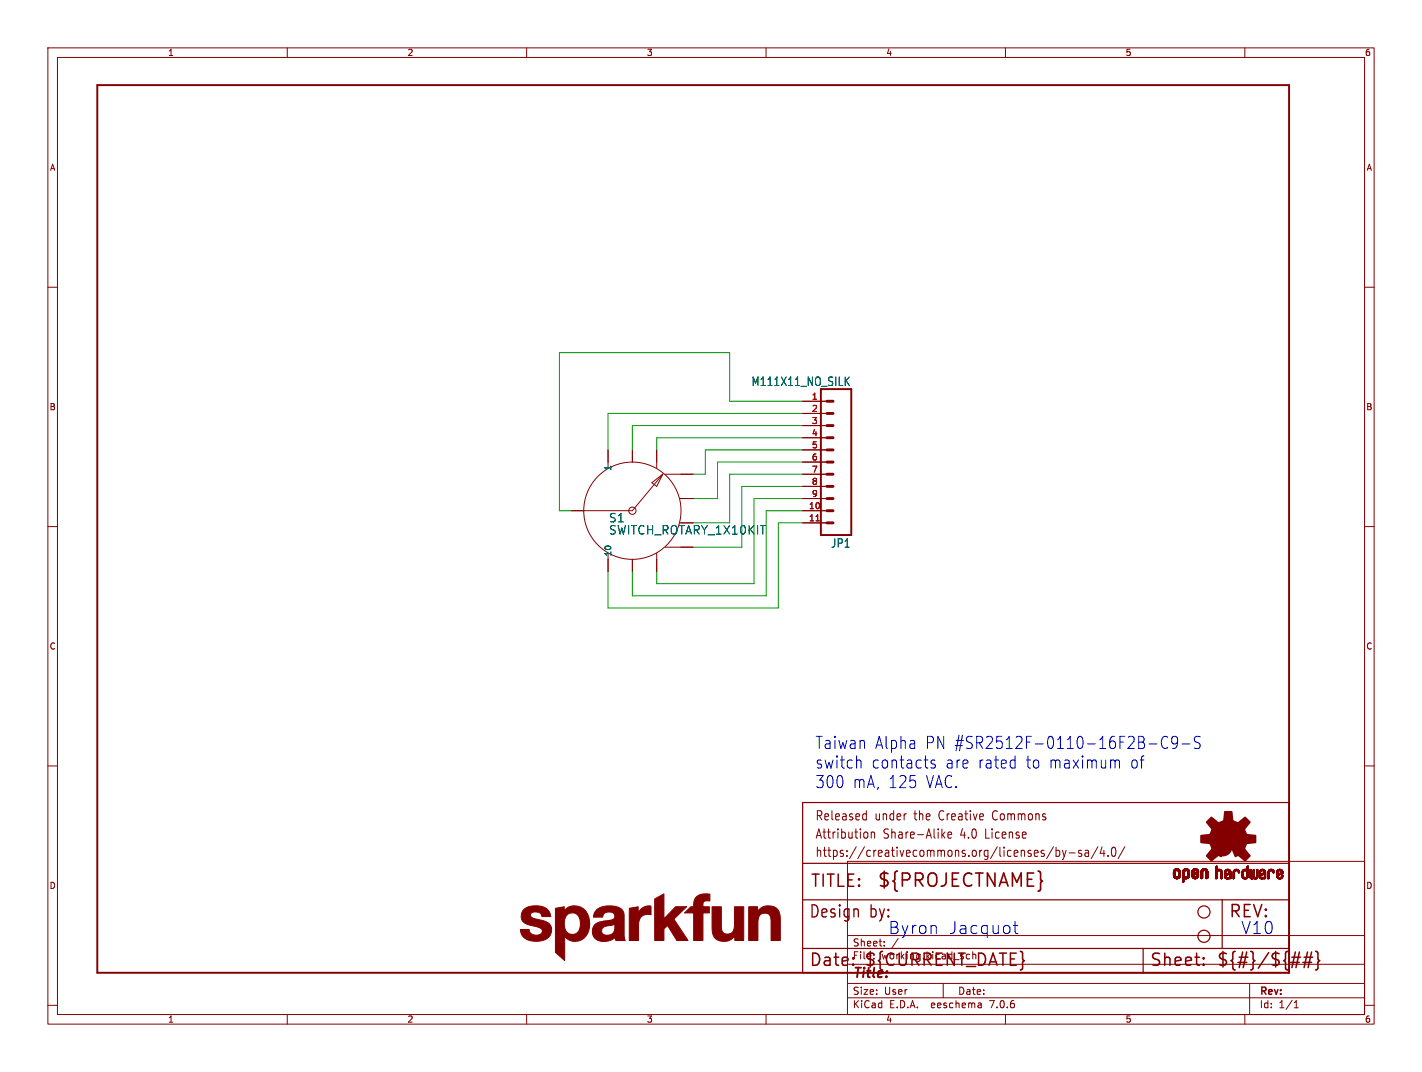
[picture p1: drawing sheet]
<svg xmlns="http://www.w3.org/2000/svg" width="297mm" height="224mm" viewBox="0 0 297 224" stroke-linecap="round" stroke-linejoin="round" font-family="sans-serif">
<defs><g id="words">
<text font-size="3.8" fill="#840000" x="183.1" y="185.7">${PROJECTNAME}</text>
<g font-size="3.5" fill="#0000c2">
<text x="170.2" y="156.7">Taiwan</text>
<text x="170.2" y="160.8">switch</text>
<text x="181.9" y="160.8">contacts</text>
<text x="182.6" y="156.7">Alpha</text>
<text x="193.2" y="156.7">PN #SR2512F-0110-16F2B-C9-S</text>
<text x="197.4" y="160.8">are rated</text>
<text x="214.2" y="160.8">to maximum</text>
<text x="236" y="160.8">of</text>
<text x="170.2" y="164.9">300</text>
<text x="178" y="164.9">mA, 125</text>
<text x="193.3" y="164.9">VAC.</text>
<text x="185.4" y="195.3">Byron</text>
<text x="197.9" y="195.3">Jacquot</text>
<text x="259.1" y="195.3">V10</text>
</g>
<g font-size="3.5" fill="#840000">
<text x="169.2" y="185.7">TITLE:</text>
<text x="168.9" y="192.1">Design</text>
<text x="181.6" y="192.1">by:</text>
<text x="256.5" y="192.1">REV:</text>
<text x="168.9" y="202.2">Date:</text>
<text x="180.3" y="202.2">${CURRENT_DATE}</text>
<text x="240" y="202.2">Sheet:</text>
<text x="254" y="202.2">${#}/${##}</text>
</g>
<text font-size="2.8" fill="#840000" x="178" y="204.8">Title:</text>
<g font-size="2.7" fill="#840000">
<text x="170.2" y="171.7">Released</text>
<text x="182.7" y="171.7">under</text>
<text x="191.1" y="171.7">the</text>
<text x="196.5" y="171.7">Creative</text>
<text x="208" y="171.7">Commons</text>
<text x="170.2" y="175.5">Attribution</text>
<text x="170.2" y="179.3">https://creativecommons.org/licenses/by-sa/4.0/</text>
<text x="184.5" y="175.5">Share-Alike</text>
<text x="200.8" y="175.5">4.0</text>
<text x="206.2" y="175.5">License</text>
</g>
<g font-size="2.5" fill="#006464">
<text x="156.9" y="80.8">M111X11_NO_SILK</text>
<text x="127.1" y="109.3">S1</text>
<text x="173.5" y="114.6">JP1</text>
</g>
<text font-size="2.5" fill="#840000" x="127.1" y="111.9">SWITCH_ROTARY_1X10KIT</text>
<g font-size="2.1" fill="#840000">
<text x="178" y="197.9">Sheet:</text>
<text x="178" y="200.6">File:</text>
<text x="184.1" y="200.6">working.kicad_sch</text>
<text x="178" y="208">Size:</text>
<text x="184.7" y="208">User</text>
<text x="200" y="208">Date:</text>
<text x="263" y="208.2">Rev:</text>
<text x="178" y="210.8">KiCad</text>
<text x="185.7" y="210.8">E.D.A.</text>
<text x="194.6" y="210.8">eeschema</text>
<text x="207" y="210.8">7.0.6</text>
<text x="263" y="210.8">Id:</text>
<text x="267.1" y="210.8">1/1</text>
</g>
<g font-size="1.8" fill="#840000">
<text x="35" y="11.9">1</text>
<text x="85" y="11.9">2</text>
<text x="135" y="11.9">3</text>
<text x="185" y="11.9">4</text>
<text x="235" y="11.9">5</text>
<text x="285" y="11.9">6</text>
<text x="10.3" y="35.9">A</text>
<text x="285.3" y="35.9">A</text>
<text x="10.3" y="85.9">B</text>
<text x="285.3" y="85.9">B</text>
<text x="10.3" y="135.9">C</text>
<text x="285.3" y="135.9">C</text>
<text x="10.3" y="185.9">D</text>
<text x="285.3" y="185.9">D</text>
<text x="35" y="213.8">1</text>
<text x="85" y="213.8">2</text>
<text x="135" y="213.8">3</text>
<text x="185" y="213.8">4</text>
<text x="235" y="213.8">5</text>
<text x="285" y="213.8">6</text>
</g>
<g font-size="1.8" fill="#a90000">
<text x="169.5" y="83.6">1</text>
<text x="169.5" y="86.1">2</text>
<text x="169.5" y="88.6">3</text>
<text x="169.5" y="91.2">4</text>
<text x="169.5" y="93.7">5</text>
<text x="169.5" y="96.3">6</text>
<text x="169.5" y="98.8">7</text>
<text x="169.5" y="101.3">8</text>
<text x="168.9" y="106.4">10</text>
<text x="169.5" y="103.9">9</text>
<text x="168.9" y="109">11</text>
</g>
<g font-size="1.8" fill="#006464">
<text x="127.9" y="98.4" transform="rotate(-90 127.9 98.4)">1</text>
<text x="127.9" y="116.3" transform="rotate(-90 127.9 116.3)">10</text>
</g>
</g></defs>
<g fill="none" stroke="#840000" stroke-width=".21">
<path d="M10 10h277v203.9h-277zM12 12h273v199.9h-273zM60 10v2M110 10v2M160 10v2M210 10v2M260 10v2M10 60h2M285 60h2M127 94v3.8M132.1 94v2.5M137.2 94v3.8"/>
<path d="M138.4 99.1l-6.3 7.6h-12.7M138.9 99.1h5.9M167.6 83.8h5.1M167.6 86.4h5.1M167.6 88.9h5.1M167.6 91.4h5.1M167.6 94h5.1M167.6 96.5h5.1M167.6 99.1h5.1M10 110h2M127 115.6v3.8M132.1 116.8v2.6"/>
<path d="M136.1 100.8l2.3-1.7-1.2 2.5zM137.2 115.6v3.8M138.9 114.3h5.9M142 104.1h2.8M167.6 106.7h5.1M167.6 109.2h5.1M167.6 101.6h5.1M167.6 104.1h5.1M285 110h2M10 160h2M285 160h2M177 179.9h108v32h-108z"/>
<path d="M180.5 170l.4 .1M180.9 169.3v2M180.9 171.2l-.4 .1M181.2 174v.9M182 173.8v1.3M182 174l.2-.2 .4 .1 .1 1.2M196.9 174.4l.5 .7M197.4 173.8l-.7 .7M198 174.4l.8-.1-.1-.4-.5-.1-.2 .3 .1 .9h.6M220 176.9l-1.4 2.5M220.6 177v1.9M220.6 177.7l.4-.1 .3 .4-.1 .8h-.6"/>
<path d="M221.9 177.6l.4 1.3M222.3 178.9l-.2 .5-.2 .1M222.7 177.6l-.4 1.3M223.3 178.2h1.2M225.9 177.7l-.4-.1-.2 .3v.3l.6 .1v.5h-.6M226.7 177.7h.6l.1 1.2M227.4 178.1l-.6 .1a.4 .4 0 0 0-.2 .3 .4 .4 0 0 0 .2 .4l.6-.1M229.3 176.9l-1.4 2.5M230.2 176.9l-.4 1.4h1M230.6 177.6v1.3M231.4 178.7v.2M232.4 177.1l.3-.1a1.34 1.34 0 0 1 0 1.9h-.2a1.44 1.44 0 0 1-.1-1.8z"/>
<path d="M234.9 176.9l-1.4 2.5M177 195.4h108M184.7 197.5v.1M187.6 196l-1.3 2M10 210h2M60 211.9v2M110 211.9v2M160 211.9v2M177 208.4h108M177 205.4h108M177 201.4h108M197 205.4v3"/>
<path d="M204.9 209.6l.1 .9M205 210.4l-.2 .1M205 209.9h-.2M210 211.9v2M260 211.9v2M261 205.4v6.5M270.3 210.5h.9M270.3 209.4l.4-.4v1.5M285 210h2"/>
<circle cx="132.1" cy="106.7" r="10.2"/>
<circle cx="132.1" cy="106.7" r=".76"/>
</g>
<path d="M20.3 17.8h248.9v185.4h-248.9zM171.4 81.3h6.4v30.5h-6.4z" fill="none" stroke="#840000" stroke-width=".41"/>
<path d="M172.7 83.8h1.3M172.7 86.4h1.3M172.7 88.9h1.3M172.7 91.4h1.3M172.7 94h1.3M172.7 96.5h1.3M172.7 99.1h1.3M172.7 101.6h1.3M172.7 104.1h1.3M172.7 106.7h1.3M172.7 109.2h1.3" fill="none" stroke="#840000" stroke-width=".61"/>
<path d="M170.4 108.8h.7" fill="none" stroke="#a90000" stroke-width=".21"/>
<path d="M176.7 79.5l.7 1M177.4 78.7l-.9 1.1" fill="none" stroke="#006464" stroke-width=".21"/>
<g fill="#840000" stroke="#840000" stroke-width=".21">
<path d="M121.2 193h2l-.1 .7-.4 1.3-1.7-.8z"/>
<path d="M136.7 187.8l2-1.1v5.2l2.4-2.5h2.3l-2.6 2.6 2.9 4.5h-2.3l-2-3.2-.7 .7v2.5h-2z"/>
<path d="M126.1 192.4l1.3-.1 .2 1-1.1 .2z"/>
<path d="M131.5 189.7l1.8-.3v1.3a2.32 2.32 0 0 1 2.7-1.4l-.1 1.8a2.07 2.07 0 0 0-2.5 2.6v2.8h-2z"/>
<path d="M148.7 189.4h2v2a7.8 7.8 0 0 0 .2 3.3 1.42 1.42 0 0 0 1.6 .3 1.42 1.42 0 0 0 .9-1.4v-4.2h1.9v7.1h-1.1a.52 .52 0 0 1-.7-.1 .52 .52 0 0 1 0-.7v-.2a2.67 2.67 0 0 1-4.5-.1l-.3-1.7z"/>
<path d="M156.4 189.4h1.1a.51 .51 0 0 1 .7 .1 .51 .51 0 0 1 0 .6v.3a2.66 2.66 0 0 1 4.5 0l.3 1.1v5h-2v-2a7.8 7.8 0 0 0-.2-3.3 1.42 1.42 0 0 0-1.6-.3 1.42 1.42 0 0 0-.9 1.4v4.2h-1.9z"/>
<path d="M116 189.7l1.8-.3v.9a2.87 2.87 0 0 1 3-1.1 2.87 2.87 0 0 1 2.2 2.4l.2 1.4h-2a1.86 1.86 0 0 0-2.1-2.3 2.36 2.36 0 0 0-1.2 3.1 1.6 1.6 0 0 0 1.4 1.4 1.6 1.6 0 0 0 1.7-1l1.7 .8a2.8 2.8 0 0 1-4.8 .6v5.1l-1.9-1.8z"/>
<path d="M109.4 190a4.4 4.4 0 0 1 5 0l.5 .9 .1 .6h-1.8a1.44 1.44 0 0 0-2.2-.8l-.2 .3a.89 .89 0 0 0 1 .9 6.2 6.2 0 0 1 3 1.1 2.22 2.22 0 0 1-1.6 3.5 4 4 0 0 1-4.2-1.2l-.3-1.1h1.8a1.51 1.51 0 0 0 1.2 1.1 1.51 1.51 0 0 0 1.5-.6v-.5a4.1 4.1 0 0 0-2.5-.9 1.9 1.9 0 0 1-1.8-1.3 1.9 1.9 0 0 1 .5-2z"/>
<path d="M145.5 187.3a4.3 4.3 0 0 1 2.8-.5l-.1 1.4a.96 .96 0 0 0-1.4 .9v.3h1.4v1.3h-1.4v5.8h-1.9v-5.8h-1.9l.8-.8a.98 .98 0 0 1 1.1-.5v-.3a2.66 2.66 0 0 1 .6-1.8z"/>
<path d="M124.6 190a4.8 4.8 0 0 1 5.3 0 5.3 5.3 0 0 1 .5 3.1v2.3l.2 1.1h-1.4a.56 .56 0 0 1-.5-.1 .56 .56 0 0 1-.2-.6 3.3 3.3 0 0 1-4.4 .1 2.17 2.17 0 0 1-.1-2.4 2.17 2.17 0 0 1 2.1-1.1l.4 1.1a.95 .95 0 0 0-.8 1.1 .95 .95 0 0 0 1.1 .7 1.67 1.67 0 0 0 1.6-2v-.3l-.8 .3-.2-1a.9 .9 0 0 0 1-1.1 .9 .9 0 0 0-1.2-.7 1.1 1.1 0 0 0-1.3 1.1h-2l.3-.9z"/>
<path d="M245.1 182.9h.4z"/>
<path d="M245.1 182.8l.4 .1z"/>
<path d="M245.1 182.8h.4z"/>
<path d="M245.1 182.7l.4 .1z"/>
<path d="M245.1 182.7h.4z"/>
<path d="M245.1 182.6l.4 .1z"/>
<path d="M245.1 182.6h.4z"/>
<path d="M245.1 182.5l.4 .1z"/>
<path d="M245.1 182.5h.4z"/>
<path d="M245.1 182.4l.4 .1z"/>
<path d="M245.1 182.4h.4z"/>
<path d="M245.1 182.3l.4 .1z"/>
<path d="M245.1 182.3h.4z"/>
<path d="M245.1 182.2l.4 .1z"/>
<path d="M245.1 182.2h.4z"/>
<path d="M245.1 182.1l.4 .1z"/>
<path d="M245.1 182.1h.4z"/>
<path d="M245.1 182.9l.4 .1z"/>
<path d="M245.1 182l.4 .1z"/>
<path d="M245.1 182h.4z"/>
<path d="M245.1 183.1h.5z"/>
<path d="M245.1 183l.4 .1z"/>
<path d="M245.1 183h.4z"/>
<path d="M245.1 181.9l.4 .1z"/>
<path d="M245.1 181.9h.5z"/>
<path d="M245.1 183.1l.6 .1z"/>
<path d="M245.1 183.2h.6z"/>
<path d="M245.1 181.9h.6z"/>
<path d="M245.2 183.2h.5z"/>
<path d="M245.2 181.8l.5 .1z"/>
<path d="M245.2 181.8h.5z"/>
<path d="M245.2 183.2h1.3z"/>
<path d="M245.2 183.2h.6z"/>
<path d="M245.2 181.8h1.2z"/>
<path d="M245.2 183.2h1.2z"/>
<path d="M245.2 183.2l1.2 .1z"/>
<path d="M245.2 183.3h1.2z"/>
<path d="M245.2 181.7l1.2 .1z"/>
<path d="M245.2 181.7h1.2z"/>
<path d="M245.3 183.3h1.1z"/>
<path d="M245.3 181.7h1.1z"/>
<path d="M245.3 183.4h1z"/>
<path d="M245.3 183.3l1 .1z"/>
<path d="M245.3 181.7h1z"/>
<path d="M245.3 181.6l1 .1z"/>
<path d="M245.3 181.6h1z"/>
<path d="M245.4 183.4h.9z"/>
<path d="M245.4 181.6h.9z"/>
<path d="M245.4 183.4h.8z"/>
<path d="M245.4 181.6h.8z"/>
<path d="M245.4 183.4l.8 .1z"/>
<path d="M245.4 183.5h.8z"/>
<path d="M245.4 181.5l.8 .1z"/>
<path d="M245.4 181.5h.8z"/>
<path d="M245.5 181.5h.7z"/>
<path d="M245.5 183.5h.7z"/>
<path d="M245.5 183.5h.6z"/>
<path d="M245.5 181.5h.6z"/>
<path d="M245.6 181.5h.4z"/>
<path d="M245.6 183.5h.4z"/>
<path d="M245.6 183.5l.4 .1z"/>
<path d="M245.7 181.5h.3z"/>
<path d="M245.7 183.6h.2z"/>
<path d="M245.7 181.4l.2 .1z"/>
<path d="M245.9 181.8h.6z"/>
<path d="M245.9 183.2h.6z"/>
<path d="M245.9 181.8l.6 .1z"/>
<path d="M245.9 181.9h.6z"/>
<path d="M246 183.1l.5 .1z"/>
<path d="M246 181.9h.5z"/>
<path d="M246 183.1h.5z"/>
<path d="M246.1 183.1h.4z"/>
<path d="M246.1 181.9h.4z"/>
<path d="M246.1 183l.4 .1z"/>
<path d="M246.1 182h.4z"/>
<path d="M246.1 181.9l.4 .1z"/>
<path d="M246.1 183h.4z"/>
<path d="M246.1 182.9l.4 .1z"/>
<path d="M246.1 182.9h.4z"/>
<path d="M246.1 182.1h.4z"/>
<path d="M246.1 182l.4 .1z"/>
<path d="M246.1 182.8l.4 .1z"/>
<path d="M246.1 182.8h.4z"/>
<path d="M246.1 182.7l.4 .1z"/>
<path d="M246.1 182.7h.4z"/>
<path d="M246.1 182.6l.4 .1z"/>
<path d="M246.1 182.6h.4z"/>
<path d="M246.1 182.5l.4 .1z"/>
<path d="M246.1 182.5h.4z"/>
<path d="M246.1 182.4l.4 .1z"/>
<path d="M246.1 182.4h.4z"/>
<path d="M246.1 182.3l.4 .1z"/>
<path d="M246.1 182.3h.4z"/>
<path d="M246.1 182.2l.4 .1z"/>
<path d="M246.1 182.2h.4z"/>
<path d="M246.1 182.1l.4 .1z"/>
<path d="M247 184.2h.2z"/>
<path d="M247 184.2h.3z"/>
<path d="M247 184.1l.4 .1z"/>
<path d="M247 184.1h.4z"/>
<path d="M247 184l.4 .1z"/>
<path d="M247 184h.4z"/>
<path d="M247 183.9l.4 .1z"/>
<path d="M247 183.9h.4z"/>
<path d="M247 183.8l.4 .1z"/>
<path d="M247 183.8h.4z"/>
<path d="M247 183.7l.4 .1z"/>
<path d="M247 183.7h.4z"/>
<path d="M247 183.6l.4 .1z"/>
<path d="M247 183.6h.4z"/>
<path d="M247 183.5l.4 .1z"/>
<path d="M247 183.5h.4z"/>
<path d="M247 183.5h1z"/>
<path d="M247 183.5h1.1z"/>
<path d="M247 183.4l1.1 .1z"/>
<path d="M247 183.4h1.2z"/>
<path d="M247 183.3l1.3 .1z"/>
<path d="M247 183.3h1.3z"/>
<path d="M247 183.2l1.3 .1z"/>
<path d="M247 183.2h1.3z"/>
<path d="M247 183.2h1.4z"/>
<path d="M247 183.2h.7z"/>
<path d="M247 183.2h.6z"/>
<path d="M247 183.1l.6 .1z"/>
<path d="M247 183.1h.6z"/>
<path d="M247 183.1h.5z"/>
<path d="M247 183l.5 .1z"/>
<path d="M247 183h.5z"/>
<path d="M247 183h.4z"/>
<path d="M247 182.9l.4 .1z"/>
<path d="M247 182.9h.4z"/>
<path d="M247 182.8l.4 .1z"/>
<path d="M247 182.8h.4z"/>
<path d="M247 182.7l.4 .1z"/>
<path d="M247 182.7h.4z"/>
<path d="M247 182.6l.4 .1z"/>
<path d="M247 182.6h.4z"/>
<path d="M247 182.5l.4 .1z"/>
<path d="M247 182.5h.4z"/>
<path d="M247 182.4l.4 .1z"/>
<path d="M247 182.4h.4z"/>
<path d="M247 182.3l.4 .1z"/>
<path d="M247 182.3h.4z"/>
<path d="M247 182.2l.4 .1z"/>
<path d="M247 182.2h.4z"/>
<path d="M247 182.1l.4 .1z"/>
<path d="M247 182.1h.4z"/>
<path d="M247 182l.4 .1z"/>
<path d="M247 182h.4z"/>
<path d="M247 182h.5z"/>
<path d="M247 184.2l.1 .1z"/>
<path d="M247 181.9l.5 .1z"/>
<path d="M247 181.9h.5z"/>
<path d="M247 181.9h.6z"/>
<path d="M247.1 181.9h.5z"/>
<path d="M247.1 181.8l.5 .1z"/>
<path d="M247.1 181.8h.5z"/>
<path d="M247.1 181.8h1.3z"/>
<path d="M247.1 181.8h1.2z"/>
<path d="M247.1 181.7l1.2 .1z"/>
<path d="M247.1 181.7h1.2z"/>
<path d="M247.2 181.7h1.1z"/>
<path d="M247.2 181.7h1z"/>
<path d="M247.2 181.6l1 .1z"/>
<path d="M247.2 181.6h1z"/>
<path d="M247.3 181.6h.9z"/>
<path d="M247.3 181.6h.8z"/>
<path d="M247.4 181.5l.7 .1z"/>
<path d="M247.4 181.5h.7z"/>
<path d="M247.4 181.5h.6z"/>
<path d="M247.5 183.5h.5z"/>
<path d="M247.5 181.5h.5z"/>
<path d="M247.5 183.5h.4z"/>
<path d="M247.5 181.5h.4z"/>
<path d="M247.6 183.5l.3 .1z"/>
<path d="M247.6 181.5h.3z"/>
<path d="M247.6 183.6h.3z"/>
<path d="M247.6 181.4l.2 .1z"/>
<path d="M247.6 183.6h.2z"/>
<path d="M247.8 181.8h.6z"/>
<path d="M247.8 183.2h.6z"/>
<path d="M247.8 181.8l.6 .1z"/>
<path d="M247.9 183.2h.5z"/>
<path d="M247.9 181.9h.5z"/>
<path d="M247.9 183.1l.5 .1z"/>
<path d="M247.9 183.1h.5z"/>
<path d="M248 183.1h.4z"/>
<path d="M248 181.9h.4z"/>
<path d="M248 182h.4z"/>
<path d="M248 181.9l.4 .1z"/>
<path d="M248 183l.4 .1z"/>
<path d="M248 183h.4z"/>
<path d="M248 183h.5z"/>
<path d="M248 182h.5z"/>
<path d="M248.1 183h.4z"/>
<path d="M248.1 182.9l.4 .1z"/>
<path d="M248.1 182.1h.4z"/>
<path d="M248.1 182l.4 .1z"/>
<path d="M248.1 182.9h.4z"/>
<path d="M248.1 182.8l.4 .1z"/>
<path d="M248.1 182.8h.4z"/>
<path d="M248.1 182.7l.4 .1z"/>
<path d="M248.1 182.7h.4z"/>
<path d="M248.1 182.6l.4 .1z"/>
<path d="M248.1 182.6h.4z"/>
<path d="M248.1 182.5l.4 .1z"/>
<path d="M248.1 182.5h.4z"/>
<path d="M248.1 182.4l.4 .1z"/>
<path d="M248.1 182.4h.4z"/>
<path d="M248.1 182.3l.4 .1z"/>
<path d="M248.1 182.3h.4z"/>
<path d="M248.1 182.2l.4 .1z"/>
<path d="M248.1 182.2h.4z"/>
<path d="M248.1 182.1l.4 .1z"/>
<path d="M248.9 183h.4z"/>
<path d="M248.9 182.9l.4 .1z"/>
<path d="M248.9 182.9h.4z"/>
<path d="M248.9 182.8l.4 .1z"/>
<path d="M248.9 182.8h.5z"/>
<path d="M248.9 182.8h.6z"/>
<path d="M248.9 182.7l.6 .1z"/>
<path d="M248.9 182.7h.7z"/>
<path d="M248.9 182.7h.8z"/>
<path d="M248.9 182.6l.9 .1z"/>
<path d="M248.9 182.6h.9z"/>
<path d="M248.9 182.6h1z"/>
<path d="M248.9 182.6h1.1z"/>
<path d="M248.9 182.5l1.1 .1z"/>
<path d="M248.9 182.5h1.1z"/>
<path d="M248.9 182.5h1.2z"/>
<path d="M248.9 182.5h1.3z"/>
<path d="M248.9 182.4l1.3 .1z"/>
<path d="M248.9 182.4h1.3z"/>
<path d="M248.9 182.4h1.4z"/>
<path d="M248.9 182.4h.4z"/>
<path d="M248.9 182.3l.4 .1z"/>
<path d="M248.9 182.3h.4z"/>
<path d="M248.9 182.2l.4 .1z"/>
<path d="M248.9 182.2h.4z"/>
<path d="M248.9 182.1l.4 .1z"/>
<path d="M248.9 182.1h.4z"/>
<path d="M248.9 182l.4 .1z"/>
<path d="M248.9 182h.4z"/>
<path d="M248.9 183.1h.5z"/>
<path d="M248.9 183l.5 .1z"/>
<path d="M248.9 182h.5z"/>
<path d="M248.9 181.9l.5 .1z"/>
<path d="M248.9 181.9h.5z"/>
<path d="M249 183.1h.5z"/>
<path d="M249 181.9h.4z"/>
<path d="M249 181.9h.5z"/>
<path d="M249 183.2h.5z"/>
<path d="M249 183.1l.5 .1z"/>
<path d="M249 181.8l.5 .1z"/>
<path d="M249 183.2h1.3z"/>
<path d="M249 183.2h.6z"/>
<path d="M249 181.8h.6z"/>
<path d="M249 181.8h1.3z"/>
<path d="M249 183.2l1.2 .1z"/>
<path d="M249 183.2h1.2z"/>
<path d="M249 183.3h1.2z"/>
<path d="M249 181.8h1.2z"/>
<path d="M249 181.7l1.2 .1z"/>
<path d="M249.1 183.3h1.1z"/>
<path d="M249.1 181.7h1.1z"/>
<path d="M249.1 183.3l1.1 .1z"/>
<path d="M249.1 183.4h1z"/>
<path d="M249.1 181.6l1 .1z"/>
<path d="M249.2 183.4h.9z"/>
<path d="M249.2 181.6h.9z"/>
<path d="M249.2 183.4l.8 .1z"/>
<path d="M249.2 181.6h.8z"/>
<path d="M249.2 183.5h.8z"/>
<path d="M249.3 183.5h.7z"/>
<path d="M249.3 181.5l.7 .1z"/>
<path d="M249.3 181.5h.7z"/>
<path d="M249.3 181.5h.6z"/>
<path d="M249.3 183.5h.6z"/>
<path d="M249.4 181.5h.5z"/>
<path d="M249.4 183.5h.5z"/>
<path d="M249.4 182.4h.9z"/>
<path d="M249.4 181.5h.4z"/>
<path d="M249.4 183.5h.4z"/>
<path d="M249.5 181.5h.3z"/>
<path d="M249.5 183.5l.3 .1z"/>
<path d="M249.5 183.6h.3z"/>
<path d="M249.5 182.3l.8 .1z"/>
<path d="M249.5 183.6h.2z"/>
<path d="M249.5 182.3h.8z"/>
<path d="M249.5 181.4l.2 .1z"/>
<path d="M249.6 182.3h.7z"/>
<path d="M249.7 182.3h.6z"/>
<path d="M249.7 181.8h.6z"/>
<path d="M249.7 183.2h.6z"/>
<path d="M249.7 182.2l.6 .1z"/>
<path d="M249.7 181.8l.6 .1z"/>
<path d="M249.8 183.2h.5z"/>
<path d="M249.8 182.2h.5z"/>
<path d="M249.8 181.9h.5z"/>
<path d="M249.8 183.1l.5 .1z"/>
<path d="M249.8 183.1h.5z"/>
<path d="M249.9 183.1h.4z"/>
<path d="M249.9 181.9h.4z"/>
<path d="M249.9 182.2h.4z"/>
<path d="M249.9 182h.4z"/>
<path d="M249.9 181.9l.4 .1z"/>
<path d="M249.9 183l.4 .1z"/>
<path d="M249.9 183h.4z"/>
<path d="M249.9 182.1l.4 .1z"/>
<path d="M249.9 182.1h.4z"/>
<path d="M249.9 182l.4 .1z"/>
<path d="M250 183h.3z"/>
<path d="M250 182.9l.3 .1z"/>
<path d="M250 182.9h.3z"/>
<path d="M250 182.8l.3 .1z"/>
<path d="M250 182.8h.3z"/>
<path d="M250.1 182.7l.2 .1z"/>
<path d="M250.1 182.7h.2z"/>
<path d="M250.2 182.7h.1z"/>
<path d="M250.8 183.5h.3z"/>
<path d="M250.8 183.4l.3 .1z"/>
<path d="M250.8 183.4h.4z"/>
<path d="M250.8 183.3l.4 .1z"/>
<path d="M250.8 183.3h.4z"/>
<path d="M250.8 183.2l.4 .1z"/>
<path d="M250.8 183.2h.4z"/>
<path d="M250.8 183.1l.4 .1z"/>
<path d="M250.8 183.1h.4z"/>
<path d="M250.8 183l.4 .1z"/>
<path d="M250.8 183h.4z"/>
<path d="M250.8 182.9l.4 .1z"/>
<path d="M250.8 182.9h.4z"/>
<path d="M250.8 182.8l.4 .1z"/>
<path d="M250.8 182.8h.4z"/>
<path d="M250.8 182.7l.4 .1z"/>
<path d="M250.8 182.7h.4z"/>
<path d="M250.8 182.6l.4 .1z"/>
<path d="M250.8 182.6h.4z"/>
<path d="M250.8 182.5l.4 .1z"/>
<path d="M250.8 182.5h.4z"/>
<path d="M250.8 182.4l.4 .1z"/>
<path d="M250.8 182.4h.4z"/>
<path d="M250.8 182.3l.4 .1z"/>
<path d="M250.8 182.3h.4z"/>
<path d="M250.8 182.2l.4 .1z"/>
<path d="M250.8 182.2h.4z"/>
<path d="M250.8 182.1l.4 .1z"/>
<path d="M250.8 182.1h.4z"/>
<path d="M250.8 183.5h.2z"/>
<path d="M250.8 182l.4 .1z"/>
<path d="M250.8 182h.4z"/>
<path d="M250.8 182h.5z"/>
<path d="M250.9 182h.4z"/>
<path d="M250.9 181.9l.4 .1z"/>
<path d="M250.9 181.9h.4z"/>
<path d="M250.9 181.9h.5z"/>
<path d="M250.9 181.8l.5 .1z"/>
<path d="M250.9 181.8h.6z"/>
<path d="M250.9 181.8h1.3z"/>
<path d="M250.9 181.7l1.2 .1z"/>
<path d="M251 181.7h1.1z"/>
<path d="M251 181.6l1.1 .1z"/>
<path d="M251 181.6h1.1z"/>
<path d="M251.1 181.6h.9z"/>
<path d="M251.1 181.6h.8z"/>
<path d="M251.2 181.5l.7 .1z"/>
<path d="M251.2 181.5h.7z"/>
<path d="M251.2 181.5h.6z"/>
<path d="M251.3 181.5h.5z"/>
<path d="M251.4 181.5h.3z"/>
<path d="M251.5 181.4l.2 .1z"/>
<path d="M251.6 181.8h.6z"/>
<path d="M251.7 181.8l.5 .1z"/>
<path d="M251.7 181.9h.5z"/>
<path d="M251.8 181.9h.4z"/>
<path d="M251.8 182h.5z"/>
<path d="M251.8 181.9l.5 .1z"/>
<path d="M251.9 182h.4z"/>
<path d="M251.9 182.1h.4z"/>
<path d="M251.9 182l.4 .1z"/>
<path d="M251.9 183.5h.3z"/>
<path d="M251.9 183.4l.3 .1z"/>
<path d="M251.9 183.4h.4z"/>
<path d="M251.9 183.3l.4 .1z"/>
<path d="M251.9 183.3h.4z"/>
<path d="M251.9 183.2l.4 .1z"/>
<path d="M251.9 183.2h.4z"/>
<path d="M251.9 183.1l.4 .1z"/>
<path d="M251.9 183.1h.4z"/>
<path d="M251.9 183l.4 .1z"/>
<path d="M251.9 183h.4z"/>
<path d="M251.9 182.9l.4 .1z"/>
<path d="M251.9 182.9h.4z"/>
<path d="M251.9 182.8l.4 .1z"/>
<path d="M251.9 182.8h.4z"/>
<path d="M251.9 182.7l.4 .1z"/>
<path d="M251.9 182.7h.4z"/>
<path d="M251.9 182.6l.4 .1z"/>
<path d="M251.9 182.6h.4z"/>
<path d="M251.9 182.5l.4 .1z"/>
<path d="M251.9 182.5h.4z"/>
<path d="M251.9 182.4l.4 .1z"/>
<path d="M251.9 182.4h.4z"/>
<path d="M251.9 182.3l.4 .1z"/>
<path d="M251.9 182.3h.4z"/>
<path d="M251.9 182.2l.4 .1z"/>
<path d="M251.9 182.2h.4z"/>
<path d="M251.9 182.1l.4 .1z"/>
<path d="M251.9 183.5h.2z"/>
<path d="M253.9 183.5h.2z"/>
<path d="M253.9 181.1h.3z"/>
<path d="M253.9 183.5l.2 .1z"/>
<path d="M253.9 183.5h.3z"/>
<path d="M253.9 183.4l.3 .1z"/>
<path d="M253.9 183.4h.3z"/>
<path d="M253.9 183.3l.3 .1z"/>
<path d="M253.9 183.3h.3z"/>
<path d="M253.9 183.2l.3 .1z"/>
<path d="M253.9 183.2h.3z"/>
<path d="M253.9 183.1l.3 .1z"/>
<path d="M253.9 183.1h.3z"/>
<path d="M253.9 183l.3 .1z"/>
<path d="M253.9 183h.3z"/>
<path d="M253.9 182.9l.3 .1z"/>
<path d="M253.9 182.9h.3z"/>
<path d="M253.9 182.8l.3 .1z"/>
<path d="M253.9 182.8h.3z"/>
<path d="M253.9 182.7l.3 .1z"/>
<path d="M253.9 182.7h.3z"/>
<path d="M253.9 182.6l.3 .1z"/>
<path d="M253.9 182.6h.3z"/>
<path d="M253.9 182.5l.3 .1z"/>
<path d="M253.9 182.5h.3z"/>
<path d="M253.9 182.4l.3 .1z"/>
<path d="M253.9 182.4h.3z"/>
<path d="M253.9 182.3l.3 .1z"/>
<path d="M253.9 182.3h.3z"/>
<path d="M253.9 182.2l.3 .1z"/>
<path d="M253.9 182.2h.3z"/>
<path d="M253.9 182.1l.3 .1z"/>
<path d="M253.9 182.1h.3z"/>
<path d="M253.9 182.1h.4z"/>
<path d="M253.9 182l.4 .1z"/>
<path d="M253.9 182h.4z"/>
<path d="M253.9 182h.5z"/>
<path d="M253.9 181.9l.5 .1z"/>
<path d="M253.9 181.9h.5z"/>
<path d="M253.9 181.9h.6z"/>
<path d="M253.9 181.9h.7z"/>
<path d="M253.9 181.8l1.3 .1z"/>
<path d="M253.9 181.8h1.2z"/>
<path d="M253.9 181.7l1.2 .1z"/>
<path d="M253.9 181.7h1.1z"/>
<path d="M253.9 181.7h1z"/>
<path d="M253.9 181.6l.3 .1z"/>
<path d="M253.9 181.6h.3z"/>
<path d="M253.9 181.5l.3 .1z"/>
<path d="M253.9 181.5h.3z"/>
<path d="M253.9 181.4l.3 .1z"/>
<path d="M253.9 181.4h.3z"/>
<path d="M253.9 181.3l.3 .1z"/>
<path d="M253.9 181.3h.3z"/>
<path d="M253.9 181.2l.3 .1z"/>
<path d="M253.9 181.2h.3z"/>
<path d="M253.9 181.1l.3 .1z"/>
<path d="M253.9 181l.3 .1z"/>
<path d="M253.9 181h.3z"/>
<path d="M254 181h.2z"/>
<path d="M254 180.9l.2 .1z"/>
<path d="M254 180.9h.2z"/>
<path d="M254.1 180.9h.1z"/>
<path d="M254.3 181.6l.6 .1z"/>
<path d="M254.4 181.6h.5z"/>
<path d="M254.4 181.6h.4z"/>
<path d="M254.7 181.9h.5z"/>
<path d="M254.8 181.9h.4z"/>
<path d="M254.9 181.9l.3 .1z"/>
<path d="M254.9 182h.3z"/>
<path d="M254.9 182h.4z"/>
<path d="M254.9 182.1h.4z"/>
<path d="M254.9 182l.4 .1z"/>
<path d="M255 182.1h.3z"/>
<path d="M255 182.1l.3 .1z"/>
<path d="M255 182.3h.3z"/>
<path d="M255 182.2l.3 .1z"/>
<path d="M255 182.2h.3z"/>
<path d="M255 183.5l.1 .1z"/>
<path d="M255 183.5h.2z"/>
<path d="M255 183.5h.3z"/>
<path d="M255 183.4l.3 .1z"/>
<path d="M255 183.4h.3z"/>
<path d="M255 183.3l.3 .1z"/>
<path d="M255 183.3h.3z"/>
<path d="M255 183.2l.3 .1z"/>
<path d="M255 183.2h.3z"/>
<path d="M255 183.1l.3 .1z"/>
<path d="M255 183.1h.3z"/>
<path d="M255 183l.3 .1z"/>
<path d="M255 183h.3z"/>
<path d="M255 182.9l.3 .1z"/>
<path d="M255 182.9h.3z"/>
<path d="M255 182.8l.3 .1z"/>
<path d="M255 182.8h.3z"/>
<path d="M255 182.7l.3 .1z"/>
<path d="M255 182.7h.3z"/>
<path d="M255 182.6l.3 .1z"/>
<path d="M255 182.6h.3z"/>
<path d="M255 182.5l.3 .1z"/>
<path d="M255 182.5h.3z"/>
<path d="M255 182.4l.3 .1z"/>
<path d="M255 182.4h.3z"/>
<path d="M255 182.3l.3 .1z"/>
<path d="M255.7 183.1l.4 .1z"/>
<path d="M255.7 183.1h.4z"/>
<path d="M255.7 183.1h.3z"/>
<path d="M255.7 183l.3 .1z"/>
<path d="M255.7 183h.3z"/>
<path d="M255.7 183h.4z"/>
<path d="M255.7 182.3l.2 .1z"/>
<path d="M255.7 182.3h.3z"/>
<path d="M255.7 182.2l.3 .1z"/>
<path d="M255.7 182.2h.3z"/>
<path d="M255.8 183.2h.3z"/>
<path d="M255.8 183h.3z"/>
<path d="M255.8 182.9l.3 .1z"/>
<path d="M255.8 182.9h.3z"/>
<path d="M255.8 182.4h.1z"/>
<path d="M255.8 182.2h.2z"/>
<path d="M255.8 182.1l.2 .1z"/>
<path d="M255.8 183.3h.3z"/>
<path d="M255.8 183.2l.3 .1z"/>
<path d="M255.8 182.9h.4z"/>
<path d="M255.8 182.1h.3z"/>
<path d="M255.8 183.3h.4z"/>
<path d="M255.8 182.8l.4 .1z"/>
<path d="M255.8 182.8h.4z"/>
<path d="M255.8 182.8h.5z"/>
<path d="M255.8 182l.3 .1z"/>
<path d="M255.8 182h.3z"/>
<path d="M255.8 183.3h.8z"/>
<path d="M255.8 183.3h.5z"/>
<path d="M255.8 182h.4z"/>
<path d="M255.8 183.3l.8 .1z"/>
<path d="M255.8 182.8h.6z"/>
<path d="M255.8 181.9l.4 .1z"/>
<path d="M255.8 183.4h.8z"/>
<path d="M255.8 181.9h.4z"/>
<path d="M255.8 182.7l.6 .1z"/>
<path d="M255.9 183.4h.7z"/>
<path d="M255.9 182.7h.6z"/>
<path d="M255.9 181.9h.3z"/>
<path d="M255.9 181.9h.4z"/>
<path d="M255.9 181.9h.5z"/>
<path d="M255.9 181.8l1.1 .1z"/>
<path d="M255.9 182.7h.7z"/>
<path d="M255.9 181.8h1.1z"/>
<path d="M255.9 183.4l.7 .1z"/>
<path d="M255.9 183.5h.7z"/>
<path d="M255.9 181.8h1z"/>
<path d="M256 183.5h.6z"/>
<path d="M256 182.7h.7z"/>
<path d="M256 181.8h.9z"/>
<path d="M256 182.6l.7 .1z"/>
<path d="M256 182.6h.7z"/>
<path d="M256 181.7l.9 .1z"/>
<path d="M256 181.7h.9z"/>
<path d="M256 182.6h1.1z"/>
<path d="M256 181.7h.8z"/>
<path d="M256.1 181.7h.7z"/>
<path d="M256.1 182.6h1z"/>
<path d="M256.1 183.5h.5z"/>
<path d="M256.1 183.5l.5 .1z"/>
<path d="M256.1 183.6h.5z"/>
<path d="M256.1 181.6l.6 .1z"/>
<path d="M256.2 183.6h.4z"/>
<path d="M256.2 182.6h.9z"/>
<path d="M256.2 181.6h.5z"/>
<path d="M256.2 182.5l.9 .1z"/>
<path d="M256.2 182.5h.9z"/>
<path d="M256.2 181.6h.4z"/>
<path d="M256.3 182.5h.8z"/>
<path d="M256.4 183.3h.2z"/>
<path d="M256.4 182.5h.7z"/>
<path d="M256.4 181.6h.1z"/>
<path d="M256.4 182.4l.7 .1z"/>
<path d="M256.4 182.4h.7z"/>
<path d="M256.5 181.9h.5z"/>
<path d="M256.5 182.4h.6z"/>
<path d="M256.6 182.4h.5z"/>
<path d="M256.6 181.9h.4z"/>
<path d="M256.7 181.9l.3 .1z"/>
<path d="M256.7 182.3l.4 .1z"/>
<path d="M256.7 182h.3z"/>
<path d="M256.7 182h.4z"/>
<path d="M256.7 182.3h.4z"/>
<path d="M256.8 182.3h.3z"/>
<path d="M256.8 182h.3z"/>
<path d="M256.8 182.6h.3z"/>
<path d="M256.8 182l.3 .1z"/>
<path d="M256.8 182.1h.3z"/>
<path d="M256.8 182.6l.3 .1z"/>
<path d="M256.8 182.7h.3z"/>
<path d="M256.8 182.2h.3z"/>
<path d="M256.8 182.1l.3 .1z"/>
<path d="M256.8 183.5l.2 .1z"/>
<path d="M256.8 183.5h.2z"/>
<path d="M256.8 183.5h.3z"/>
<path d="M256.8 183.4l.3 .1z"/>
<path d="M256.8 183.4h.3z"/>
<path d="M256.8 183.3l.3 .1z"/>
<path d="M256.8 183.3h.3z"/>
<path d="M256.8 183.2l.3 .1z"/>
<path d="M256.8 183.2h.3z"/>
<path d="M256.8 183.1l.3 .1z"/>
<path d="M256.8 183.1h.3z"/>
<path d="M256.8 183l.3 .1z"/>
<path d="M256.8 183h.3z"/>
<path d="M256.8 182.9l.3 .1z"/>
<path d="M256.8 182.9h.3z"/>
<path d="M256.8 182.8l.3 .1z"/>
<path d="M256.8 182.8h.3z"/>
<path d="M256.8 182.7l.3 .1z"/>
<path d="M256.8 182.2l.3 .1z"/>
<path d="M257.6 183.5l.1 .1z"/>
<path d="M257.6 183.5h.1z"/>
<path d="M257.6 183.5h.2z"/>
<path d="M257.6 183.4l.2 .1z"/>
<path d="M257.6 183.4h.2z"/>
<path d="M257.6 183.4h.3z"/>
<path d="M257.6 183.3l.3 .1z"/>
<path d="M257.6 183.3h.3z"/>
<path d="M257.6 183.2l.3 .1z"/>
<path d="M257.6 183.2h.3z"/>
<path d="M257.6 183.1l.3 .1z"/>
<path d="M257.6 183.1h.3z"/>
<path d="M257.6 183l.3 .1z"/>
<path d="M257.6 183h.3z"/>
<path d="M257.6 182.9l.3 .1z"/>
<path d="M257.6 182.9h.3z"/>
<path d="M257.6 182.8l.3 .1z"/>
<path d="M257.6 182.8h.3z"/>
<path d="M257.6 182.7l.3 .1z"/>
<path d="M257.6 182.7h.3z"/>
<path d="M257.6 182.6l.3 .1z"/>
<path d="M257.6 182.6h.3z"/>
<path d="M257.6 182.5l.3 .1z"/>
<path d="M257.6 182.5h.3z"/>
<path d="M257.6 182.4l.3 .1z"/>
<path d="M257.6 182.4h.3z"/>
<path d="M257.6 182.3l.3 .1z"/>
<path d="M257.6 182.3h.3z"/>
<path d="M257.6 182.2l.3 .1z"/>
<path d="M257.6 182.2h.3z"/>
<path d="M257.6 182.1l.3 .1z"/>
<path d="M257.6 182.1h.3z"/>
<path d="M257.6 182l.3 .1z"/>
<path d="M257.6 182h.3z"/>
<path d="M257.6 182h.4z"/>
<path d="M257.6 181.9l.4 .1z"/>
<path d="M257.6 181.9h.4z"/>
<path d="M257.7 181.9h.4z"/>
<path d="M257.7 181.9h.5z"/>
<path d="M257.7 181.8l1.1 .1z"/>
<path d="M257.7 181.8h1.1z"/>
<path d="M257.7 181.8h1z"/>
<path d="M257.8 181.8h.9z"/>
<path d="M257.8 181.7l.9 .1z"/>
<path d="M257.8 181.7h.9z"/>
<path d="M257.8 181.7h.8z"/>
<path d="M257.9 181.7h.7z"/>
<path d="M258 181.6l.5 .1z"/>
<path d="M258 181.6h.5z"/>
<path d="M258.1 181.6h.3z"/>
<path d="M258.2 181.6h.1z"/>
<path d="M258.3 181.9h.5z"/>
<path d="M258.4 181.9h.4z"/>
<path d="M258.5 181.9h.3z"/>
<path d="M258.5 181.9l.3 .1z"/>
<path d="M258.5 182h.4z"/>
<path d="M258.6 182h.3z"/>
<path d="M258.6 182l.3 .1z"/>
<path d="M258.6 182.1h.3z"/>
<path d="M258.6 182.1l.3 .1z"/>
<path d="M258.6 182.2h.3z"/>
<path d="M258.6 182.3h.3z"/>
<path d="M258.6 182.2l.3 .1z"/>
<path d="M258.7 182.3h.1z"/>
<path d="M258.7 182.3h.2z"/>
<path d="M259.4 182.9h.3z"/>
<path d="M259.4 182.8l.3 .1z"/>
<path d="M259.4 182.8h.3z"/>
<path d="M259.4 182.7l.3 .1z"/>
<path d="M259.4 182.7h.3z"/>
<path d="M259.4 182.6l.3 .1z"/>
<path d="M259.4 182.6h.3z"/>
<path d="M259.4 182.5l.3 .1z"/>
<path d="M259.4 182.5h.3z"/>
<path d="M259.4 182.4l.3 .1z"/>
<path d="M259.4 182.4h.3z"/>
<path d="M259.4 182.3l.3 .1z"/>
<path d="M259.4 182.3h.3z"/>
<path d="M259.4 183h.3z"/>
<path d="M259.4 182.9l.3 .1z"/>
<path d="M259.4 182.2l.3 .1z"/>
<path d="M259.4 182.2h.3z"/>
<path d="M259.4 182.1l.3 .1z"/>
<path d="M259.4 183.1h.3z"/>
<path d="M259.4 183l.3 .1z"/>
<path d="M259.4 182.1h.3z"/>
<path d="M259.4 183.1l.3 .1z"/>
<path d="M259.4 182l.3 .1z"/>
<path d="M259.4 183.2h.4z"/>
<path d="M259.4 183.2h.3z"/>
<path d="M259.4 182h.3z"/>
<path d="M259.4 182h.4z"/>
<path d="M259.4 183.3h.4z"/>
<path d="M259.4 183.2l.4 .1z"/>
<path d="M259.4 181.9l.4 .1z"/>
<path d="M259.4 181.9h.4z"/>
<path d="M259.5 183.3h.4z"/>
<path d="M259.5 181.9h.3z"/>
<path d="M259.5 181.9h.4z"/>
<path d="M259.5 183.3h.5z"/>
<path d="M259.5 183.3h1.1z"/>
<path d="M259.5 181.9h.5z"/>
<path d="M259.5 183.3l1.1 .1z"/>
<path d="M259.5 181.8l1.2 .1z"/>
<path d="M259.5 183.4h1.1z"/>
<path d="M259.5 181.8h1.2z"/>
<path d="M259.6 183.4h.9z"/>
<path d="M259.6 181.8h1.1z"/>
<path d="M259.6 181.7l1.1 .1z"/>
<path d="M259.6 183.4l.9 .1z"/>
<path d="M259.6 181.7h1.1z"/>
<path d="M259.6 183.5h.9z"/>
<path d="M259.7 183.5h.8z"/>
<path d="M259.7 181.7h1z"/>
<path d="M259.7 183.5h.7z"/>
<path d="M259.7 181.7h.7z"/>
<path d="M259.8 183.5h.6z"/>
<path d="M259.8 183.5l.5 .1z"/>
<path d="M259.8 181.6l.5 .1z"/>
<path d="M259.8 181.6h.5z"/>
<path d="M259.8 183.6h.5z"/>
<path d="M259.9 181.6h.3z"/>
<path d="M260 181.6h.1z"/>
<path d="M260.1 181.9h.6z"/>
<path d="M260.1 183.3h.5z"/>
<path d="M260.2 183.3h.4z"/>
<path d="M260.2 181.9h.5z"/>
<path d="M260.3 183.3h.4z"/>
<path d="M260.3 181.9h.4z"/>
<path d="M260.3 183.2l.4 .1z"/>
<path d="M260.3 183.2h.4z"/>
<path d="M260.3 181.9l.4 .1z"/>
<path d="M260.3 182h.4z"/>
<path d="M260.4 183.2h.3z"/>
<path d="M260.4 182h.3z"/>
<path d="M260.4 183.1l.3 .1z"/>
<path d="M260.4 183.1h.3z"/>
<path d="M260.4 182l.3 .1z"/>
<path d="M260.4 182.1h.3z"/>
<path d="M260.4 181.7h.3z"/>
<path d="M260.4 181.6l.3 .1z"/>
<path d="M260.4 181.6h.3z"/>
<path d="M260.4 183l.3 .1z"/>
<path d="M260.4 183h.3z"/>
<path d="M260.4 182.9h.3z"/>
<path d="M260.4 182.8l.3 .1z"/>
<path d="M260.4 182.8h.3z"/>
<path d="M260.4 182.7h.3z"/>
<path d="M260.4 182.6h.3z"/>
<path d="M260.4 182.5l.3 .1z"/>
<path d="M260.4 182.5h.3z"/>
<path d="M260.4 182.4h.3z"/>
<path d="M260.4 182.3h.3z"/>
<path d="M260.4 182.2h.3z"/>
<path d="M260.4 182.1l.3 .1z"/>
<path d="M260.4 181.5l.3 .1z"/>
<path d="M260.4 181.5h.3z"/>
<path d="M260.4 181.4h.3z"/>
<path d="M260.4 181.3l.3 .1z"/>
<path d="M260.4 181.3h.3z"/>
<path d="M260.4 181.2h.3z"/>
<path d="M260.4 181.1h.3z"/>
<path d="M260.4 181l.3 .1z"/>
<path d="M260.4 182.9l.3 .1z"/>
<path d="M260.4 182.7l.3 .1z"/>
<path d="M260.4 182.6l.3 .1z"/>
<path d="M260.4 182.4l.3 .1z"/>
<path d="M260.4 182.3l.3 .1z"/>
<path d="M260.4 182.2l.3 .1z"/>
<path d="M260.4 181.4l.3 .1z"/>
<path d="M260.4 181.2l.3 .1z"/>
<path d="M260.4 181.1l.3 .1z"/>
<path d="M260.4 181h.3z"/>
<path d="M260.5 181h.2z"/>
<path d="M260.5 180.9l.2 .1z"/>
<path d="M260.6 180.9h.1z"/>
<path d="M261 183.1h.3z"/>
<path d="M261 183l.3 .1z"/>
<path d="M261 183h.3z"/>
<path d="M261 182.9l.3 .1z"/>
<path d="M261 182.9h.3z"/>
<path d="M261 182.8l.3 .1z"/>
<path d="M261 182.8h.3z"/>
<path d="M261 182.7l.3 .1z"/>
<path d="M261 182.7h.3z"/>
<path d="M261 182.6l.3 .1z"/>
<path d="M261 182.6h.3z"/>
<path d="M261 182.5l.3 .1z"/>
<path d="M261 182.5h.3z"/>
<path d="M261 182.4l.3 .1z"/>
<path d="M261 182.4h.3z"/>
<path d="M261 182.3l.3 .1z"/>
<path d="M261 182.3h.3z"/>
<path d="M261 182.2l.3 .1z"/>
<path d="M261 182.2h.3z"/>
<path d="M261 182.1l.3 .1z"/>
<path d="M261 182.1h.3z"/>
<path d="M261 182l.3 .1z"/>
<path d="M261 182h.3z"/>
<path d="M261 181.9l.3 .1z"/>
<path d="M261 181.9h.3z"/>
<path d="M261 181.8l.3 .1z"/>
<path d="M261 181.8h.3z"/>
<path d="M261 181.7l.3 .1z"/>
<path d="M261 183.2l.4 .1z"/>
<path d="M261 183.2h.4z"/>
<path d="M261 183.2h.3z"/>
<path d="M261 183.1l.3 .1z"/>
<path d="M261 181.7h.3z"/>
<path d="M261 183.3h.4z"/>
<path d="M261.1 183.3h1.6z"/>
<path d="M261.1 183.3h.3z"/>
<path d="M261.1 181.7h.2z"/>
<path d="M261.1 183.3l1.5 .1z"/>
<path d="M261.1 183.4h1.5z"/>
<path d="M261.1 183.4l1.5 .1z"/>
<path d="M261.2 183.5h1.4z"/>
<path d="M261.2 181.6l.1 .1z"/>
<path d="M261.2 183.5h1.3z"/>
<path d="M261.2 181.6h.1z"/>
<path d="M261.2 183.5h.6z"/>
<path d="M261.3 183.5h.5z"/>
<path d="M261.3 183.5l.4 .1z"/>
<path d="M261.3 183.6h.4z"/>
<path d="M261.6 183.3h.6z"/>
<path d="M261.6 183.3h.5z"/>
<path d="M261.7 183.2l.4 .1z"/>
<path d="M261.7 183.2h.4z"/>
<path d="M261.7 183.2h.3z"/>
<path d="M261.7 183.1l.3 .1z"/>
<path d="M261.7 183.1h.3z"/>
<path d="M261.7 183h.3z"/>
<path d="M261.7 182.9h.3z"/>
<path d="M261.7 182.8l.3 .1z"/>
<path d="M261.7 182.8h.3z"/>
<path d="M261.7 182.7h.3z"/>
<path d="M261.7 183l.3 .1z"/>
<path d="M261.7 182.9l.3 .1z"/>
<path d="M261.7 182.7l.3 .1z"/>
<path d="M261.7 182.6l.3 .1z"/>
<path d="M261.7 182.6h.3z"/>
<path d="M261.7 182.5l.3 .1z"/>
<path d="M261.7 182.5h.3z"/>
<path d="M261.7 182.4l.3 .1z"/>
<path d="M261.7 182.4h.3z"/>
<path d="M261.7 182.3l.3 .1z"/>
<path d="M261.7 182.3h.3z"/>
<path d="M261.7 182.2l.3 .1z"/>
<path d="M261.7 182.2h.3z"/>
<path d="M261.7 182.1l.3 .1z"/>
<path d="M261.7 182.1h.3z"/>
<path d="M261.7 182l.3 .1z"/>
<path d="M261.7 182h.3z"/>
<path d="M261.7 181.9l.3 .1z"/>
<path d="M261.7 181.9h.3z"/>
<path d="M261.7 181.8l.3 .1z"/>
<path d="M261.7 181.8h.3z"/>
<path d="M261.7 181.7l.3 .1z"/>
<path d="M261.7 181.7h.3z"/>
<path d="M261.8 181.7h.2z"/>
<path d="M261.9 183.5h.6z"/>
<path d="M261.9 181.6l.1 .1z"/>
<path d="M261.9 181.6h.1z"/>
<path d="M262 183.5h.5z"/>
<path d="M262 183.5l.5 .1z"/>
<path d="M262 183.6h.4z"/>
<path d="M262.3 183.3h.4z"/>
<path d="M262.4 183.3h.3z"/>
<path d="M262.4 183.2l.3 .1z"/>
<path d="M262.4 183.2h.3z"/>
<path d="M262.4 183.1l.3 .1z"/>
<path d="M262.4 183.1h.3z"/>
<path d="M262.4 183l.3 .1z"/>
<path d="M262.4 183h.3z"/>
<path d="M262.4 182.9l.3 .1z"/>
<path d="M262.4 182.9h.3z"/>
<path d="M262.4 182.8l.3 .1z"/>
<path d="M262.4 182.8h.3z"/>
<path d="M262.4 182.7l.3 .1z"/>
<path d="M262.4 182.7h.3z"/>
<path d="M262.4 182.6l.3 .1z"/>
<path d="M262.4 182.6h.3z"/>
<path d="M262.4 182.5l.3 .1z"/>
<path d="M262.4 182.5h.3z"/>
<path d="M262.4 182.4l.3 .1z"/>
<path d="M262.4 182.4h.3z"/>
<path d="M262.4 182.3l.3 .1z"/>
<path d="M262.4 182.3h.3z"/>
<path d="M262.4 182.2l.3 .1z"/>
<path d="M262.4 182.2h.3z"/>
<path d="M262.4 182.1l.3 .1z"/>
<path d="M262.4 182.1h.3z"/>
<path d="M262.4 182l.3 .1z"/>
<path d="M262.4 182h.3z"/>
<path d="M262.4 181.9l.3 .1z"/>
<path d="M262.4 181.9h.3z"/>
<path d="M262.4 181.8l.3 .1z"/>
<path d="M262.4 181.8h.3z"/>
<path d="M262.4 181.7l.3 .1z"/>
<path d="M262.4 181.7h.3z"/>
<path d="M262.5 181.7h.2z"/>
<path d="M262.6 181.6l.1 .1z"/>
<path d="M262.6 181.6h.1z"/>
<path d="M263 183.2h.3z"/>
<path d="M263 183.1l.3 .1z"/>
<path d="M263 183.1h.3z"/>
<path d="M263 183l.3 .1z"/>
<path d="M263 183h.3z"/>
<path d="M263 182.9l.3 .1z"/>
<path d="M263 183.2h.4z"/>
<path d="M263 182.9h.3z"/>
<path d="M263 182.9h.4z"/>
<path d="M263 182.4h.1z"/>
<path d="M263 182.3l.2 .1z"/>
<path d="M263 182.3h.2z"/>
<path d="M263 182.3h.3z"/>
<path d="M263 182.2l.3 .1z"/>
<path d="M263 182.2h.3z"/>
<path d="M263 182.1l.3 .1z"/>
<path d="M263 182.1h.3z"/>
<path d="M263 183.2l.4 .1z"/>
<path d="M263 183.3h.5z"/>
<path d="M263 183.3h.4z"/>
<path d="M263 182.8l.4 .1z"/>
<path d="M263 182.8h.5z"/>
<path d="M263 182l.4 .1z"/>
<path d="M263.1 183.3h.7z"/>
<path d="M263.1 183.3h.4z"/>
<path d="M263.1 182.8h.4z"/>
<path d="M263.1 182h.3z"/>
<path d="M263.1 182.8h.5z"/>
<path d="M263.1 183.3l.8 .1z"/>
<path d="M263.1 181.9l.3 .1z"/>
<path d="M263.1 181.9h.4z"/>
<path d="M263.1 183.4h.8z"/>
<path d="M263.1 182.7l.6 .1z"/>
<path d="M263.1 182.7h.6z"/>
<path d="M263.1 182.7h.7z"/>
<path d="M263.1 181.9h.5z"/>
<path d="M263.2 183.4h.7z"/>
<path d="M263.2 181.8l1 .1z"/>
<path d="M263.2 181.8h1z"/>
<path d="M263.2 182.7h.6z"/>
<path d="M263.2 183.4l.7 .1z"/>
<path d="M263.2 182.7h.7z"/>
<path d="M263.2 183.5h.7z"/>
<path d="M263.2 182.6l.8 .1z"/>
<path d="M263.2 182.6h.8z"/>
<path d="M263.2 181.7l.9 .1z"/>
<path d="M263.3 183.5h.6z"/>
<path d="M263.3 181.7h.8z"/>
<path d="M263.3 182.6h.7z"/>
<path d="M263.3 182.6h1z"/>
<path d="M263.3 183.5l.6 .1z"/>
<path d="M263.3 181.7h.7z"/>
<path d="M263.4 182.6h.9z"/>
<path d="M263.4 183.6h.5z"/>
<path d="M263.4 181.7h.6z"/>
<path d="M263.4 183.6h.4z"/>
<path d="M263.4 181.6l.6 .1z"/>
<path d="M263.4 182.5l.9 .1z"/>
<path d="M263.4 181.6h.6z"/>
<path d="M263.4 182.5h.9z"/>
<path d="M263.4 181.6h.5z"/>
<path d="M263.5 181.6h.4z"/>
<path d="M263.5 182.5h.8z"/>
<path d="M263.6 182.5h.7z"/>
<path d="M263.7 183.3h.1z"/>
<path d="M263.7 182.4l.6 .1z"/>
<path d="M263.7 182.4h.6z"/>
<path d="M263.7 181.9h.5z"/>
<path d="M263.8 181.9h.4z"/>
<path d="M263.8 182.4h.5z"/>
<path d="M263.8 181.9h.5z"/>
<path d="M263.9 181.9h.4z"/>
<path d="M263.9 182.4h.4z"/>
<path d="M263.9 181.9l.4 .1z"/>
<path d="M263.9 182.3l.4 .1z"/>
<path d="M263.9 182h.4z"/>
<path d="M264 182h.3z"/>
<path d="M264 182.3h.3z"/>
<path d="M264 182l.3 .1z"/>
<path d="M264 182.1h.3z"/>
<path d="M264 182.6h.3z"/>
<path d="M264.1 182.6h.2z"/>
<path d="M264.1 182.3h.2z"/>
<path d="M264.1 182.1h.2z"/>
<path d="M264.1 182.7h.2z"/>
<path d="M264.1 182.6l.2 .1z"/>
<path d="M264.1 182.2l.2 .1z"/>
<path d="M264.1 182.2h.2z"/>
<path d="M264.1 182.1l.2 .1z"/>
<path d="M264.1 183.6h.1z"/>
<path d="M264.1 183.5l.1 .1z"/>
<path d="M264.1 183.5h.1z"/>
<path d="M264.1 183.5h.2z"/>
<path d="M264.1 183.4l.2 .1z"/>
<path d="M264.1 183.4h.2z"/>
<path d="M264.1 183.3l.2 .1z"/>
<path d="M264.1 183.3h.2z"/>
<path d="M264.1 183.2l.2 .1z"/>
<path d="M264.1 183.2h.2z"/>
<path d="M264.1 183.1l.2 .1z"/>
<path d="M264.1 183.1h.2z"/>
<path d="M264.1 183l.2 .1z"/>
<path d="M264.1 183h.2z"/>
<path d="M264.1 182.9l.2 .1z"/>
<path d="M264.1 182.9h.2z"/>
<path d="M264.1 182.8l.2 .1z"/>
<path d="M264.1 182.8h.2z"/>
<path d="M264.1 182.7l.2 .1z"/>
<path d="M264.8 183.6h.1z"/>
<path d="M264.8 183.5l.1 .1z"/>
<path d="M264.8 183.5h.2z"/>
<path d="M264.8 183.5h.3z"/>
<path d="M264.8 183.4l.3 .1z"/>
<path d="M264.8 183.4h.3z"/>
<path d="M264.8 183.3l.3 .1z"/>
<path d="M264.8 183.3h.3z"/>
<path d="M264.8 183.2l.3 .1z"/>
<path d="M264.8 183.2h.3z"/>
<path d="M264.8 183.1l.3 .1z"/>
<path d="M264.8 183.1h.3z"/>
<path d="M264.8 183l.3 .1z"/>
<path d="M264.8 183h.3z"/>
<path d="M264.8 182.9l.3 .1z"/>
<path d="M264.8 182.9h.3z"/>
<path d="M264.8 182.8l.3 .1z"/>
<path d="M264.8 182.8h.3z"/>
<path d="M264.8 182.7l.3 .1z"/>
<path d="M264.8 182.7h.3z"/>
<path d="M264.8 182.6l.3 .1z"/>
<path d="M264.8 182.6h.3z"/>
<path d="M264.8 182.5l.3 .1z"/>
<path d="M264.8 182.5h.3z"/>
<path d="M264.8 182.4l.3 .1z"/>
<path d="M264.8 182.4h.3z"/>
<path d="M264.8 182.3l.3 .1z"/>
<path d="M264.8 182.3h.3z"/>
<path d="M264.8 182.2l.3 .1z"/>
<path d="M264.8 182.2h.3z"/>
<path d="M264.8 182.1l.3 .1z"/>
<path d="M264.8 182.1h.3z"/>
<path d="M264.8 182.1h.4z"/>
<path d="M264.8 182l.4 .1z"/>
<path d="M264.8 182h.4z"/>
<path d="M264.9 182h.3z"/>
<path d="M264.9 181.9l.4 .1z"/>
<path d="M264.9 181.9h.4z"/>
<path d="M264.9 181.9h.5z"/>
<path d="M264.9 181.9h.6z"/>
<path d="M264.9 181.8l1.1 .1z"/>
<path d="M265 181.8h1z"/>
<path d="M265 181.7l.9 .1z"/>
<path d="M265.1 181.7h.8z"/>
<path d="M265.1 181.7h.7z"/>
<path d="M265.2 181.7h.6z"/>
<path d="M265.2 181.6l.6 .1z"/>
<path d="M265.2 181.6h.6z"/>
<path d="M265.2 181.6h.5z"/>
<path d="M265.3 181.6h.4z"/>
<path d="M265.4 181.6h.2z"/>
<path d="M265.5 181.9h.6z"/>
<path d="M265.6 181.9h.5z"/>
<path d="M265.7 181.9h.4z"/>
<path d="M265.7 181.9l.4 .1z"/>
<path d="M265.7 182h.4z"/>
<path d="M265.8 182h.3z"/>
<path d="M265.8 182l.3 .1z"/>
<path d="M265.8 182.1h.4z"/>
<path d="M265.9 182.1h.3z"/>
<path d="M265.9 182.2h.3z"/>
<path d="M265.9 182.1l.3 .1z"/>
<path d="M265.9 182.3h.2z"/>
<path d="M265.9 182.3h.3z"/>
<path d="M265.9 182.2l.3 .1z"/>
<path d="M265.9 182.3h.1z"/>
<path d="M266.6 183.1h.3z"/>
<path d="M266.6 183l.3 .1z"/>
<path d="M266.6 183h.3z"/>
<path d="M266.6 182.9l.3 .1z"/>
<path d="M266.6 182.9h.3z"/>
<path d="M266.6 182.9h.4z"/>
<path d="M266.6 182.8l.4 .1z"/>
<path d="M266.6 182.8h.5z"/>
<path d="M266.6 182.8h.6z"/>
<path d="M266.6 182.7l.7 .1z"/>
<path d="M266.6 182.7h.7z"/>
<path d="M266.6 182.7h.8z"/>
<path d="M266.6 182.7h.9z"/>
<path d="M266.6 182.6l.9 .1z"/>
<path d="M266.6 182.6h.9z"/>
<path d="M266.6 182.6h1z"/>
<path d="M266.6 182.6h1.1z"/>
<path d="M266.6 182.5l.4 .1z"/>
<path d="M266.6 182.5h.3z"/>
<path d="M266.6 182.4l.3 .1z"/>
<path d="M266.6 182.4h.3z"/>
<path d="M266.6 182.3l.3 .1z"/>
<path d="M266.6 182.3h.3z"/>
<path d="M266.6 182.2l.3 .1z"/>
<path d="M266.6 182.2h.3z"/>
<path d="M266.6 182.1l.3 .1z"/>
<path d="M266.6 182.1h.3z"/>
<path d="M266.6 183.1h.4z"/>
<path d="M266.6 183.1l.4 .1z"/>
<path d="M266.6 182.1h.4z"/>
<path d="M266.6 182l.4 .1z"/>
<path d="M266.7 183.2h.3z"/>
<path d="M266.7 182h.3z"/>
<path d="M266.7 183.2l.4 .1z"/>
<path d="M266.7 183.2h.4z"/>
<path d="M266.7 182h.4z"/>
<path d="M266.7 181.9l.4 .1z"/>
<path d="M266.7 183.3h.4z"/>
<path d="M266.7 181.9h.4z"/>
<path d="M266.7 183.3h.5z"/>
<path d="M266.7 181.9h.5z"/>
<path d="M266.7 183.3h.6z"/>
<path d="M266.7 183.3h1.2z"/>
<path d="M266.7 181.9h.6z"/>
<path d="M266.8 183.3h1.1z"/>
<path d="M266.8 181.8l1.1 .1z"/>
<path d="M266.8 183.3l1 .1z"/>
<path d="M266.8 181.8h1.1z"/>
<path d="M266.8 183.4h1z"/>
<path d="M266.8 181.8h1z"/>
<path d="M266.8 183.4h.9z"/>
<path d="M266.9 183.4l.8 .1z"/>
<path d="M266.9 181.7l.8 .1z"/>
<path d="M266.9 183.5h.8z"/>
<path d="M266.9 181.7h.8z"/>
<path d="M266.9 181.7h.7z"/>
<path d="M267 183.5h.6z"/>
<path d="M267 181.7h.6z"/>
<path d="M267 182.5l.7 .1z"/>
<path d="M267 181.6l.6 .1z"/>
<path d="M267 183.5l.6 .1z"/>
<path d="M267 181.6h.6z"/>
<path d="M267 182.5h.7z"/>
<path d="M267.1 183.6h.5z"/>
<path d="M267.1 181.6h.4z"/>
<path d="M267.1 182.5h.7z"/>
<path d="M267.1 183.6h.4z"/>
<path d="M267.1 182.5h.8z"/>
<path d="M267.2 182.5h.7z"/>
<path d="M267.2 182.4l.7 .1z"/>
<path d="M267.2 181.6h.2z"/>
<path d="M267.3 182.4h.7z"/>
<path d="M267.3 181.9h.6z"/>
<path d="M267.4 182.4h.6z"/>
<path d="M267.4 183.3h.5z"/>
<path d="M267.4 181.9h.5z"/>
<path d="M267.5 183.3h.4z"/>
<path d="M267.5 182.3l.5 .1z"/>
<path d="M267.5 181.9h.4z"/>
<path d="M267.5 182.3h.5z"/>
<path d="M267.5 183.2l.4 .1z"/>
<path d="M267.5 181.9l.4 .1z"/>
<path d="M267.5 183.2h.4z"/>
<path d="M267.5 182h.4z"/>
<path d="M267.6 183.2h.3z"/>
<path d="M267.6 182h.3z"/>
<path d="M267.6 182.3h.4z"/>
<path d="M267.6 182h.4z"/>
<path d="M267.6 183.2h.4z"/>
<path d="M267.6 183.1l.4 .1z"/>
<path d="M267.6 183.1h.4z"/>
<path d="M267.6 182.1h.4z"/>
<path d="M267.6 182l.4 .1z"/>
<path d="M267.7 183.1h.3z"/>
<path d="M267.7 182.3h.3z"/>
<path d="M267.7 182.1h.3z"/>
<path d="M267.7 182.2l.3 .1z"/>
<path d="M267.7 183l.3 .1z"/>
<path d="M267.7 183h.3z"/>
<path d="M267.7 182.2h.3z"/>
<path d="M267.7 182.1l.3 .1z"/>
<path d="M267.7 182.9l.3 .1z"/>
<path d="M267.7 182.9h.3z"/>
<path d="M267.8 182.9h.2z"/>
<path d="M267.8 182.8l.2 .1z"/>
<path d="M267.8 182.8h.2z"/>
<path d="M267.9 182.8h.1z"/>
</g>
<g fill="none" stroke="#840000" stroke-width=".25">
<path d="M167.6 167.6h101.6v35.6h-101.6zM167.6 198.1h101.6M167.6 180.3h101.6M167.6 188h101.6M238.8 198.1v5.1M255.3 188v10.1"/>
<circle cx="251.5" cy="195.6" r="1.27"/>
<circle cx="251.5" cy="190.5" r="1.27"/>
</g>
<g fill="none" stroke="#840000" stroke-width=".32">
<path d="M269.8 199.9h1.8M271.4 198.9l-.7 3.2M272.4 199.9h1.8M273.1 198.9l-.7 3.2M273.9 198.9l-.7 3.2M274.8 198.7l.3 .2 .2 .2v1.2l.3 .4-.3 .3v1.2l-.2 .3-.3 .1M178.2 201.4l.1 .1-.1 .1M251.4 201.4l.1 .1-.1 .1M251.4 201.4l-.1 .1 .1 .1M251.4 200.1v.2M251.4 201.4v.2M251.4 200.1l.1 .1-.1 .1"/>
<path d="M251.4 200.1l-.1 .1 .1 .1M269.6 201h1.8M272.1 201h1.8"/>
</g>
<path d="M253 170.8l1.5 1.1 .3-.1 .9-.4 .1-1.8h1.4l.2 1.8 .3 .2 .9 .3 1.5-1.1 .9 .9-1.1 1.5 .5 1.2 1.8 .2v1.4l-1.8 .1-.4 .9-.1 .3 1.1 1.5-.9 1-1.5-1.2-.6 .3-.8-2a1.79 1.79 0 0 1-2.8 1.5 1.79 1.79 0 0 1 .4-3.1l.4 .2 .5 .6 .2 .8-.9 2-.5-.3-1.5 1.2-1-1 1.2-1.5-.3-.9-.2-.3-1.8-.1v-1.4l1.8-.2 .2-.3 .3-.9-1.2-1.5z" fill="#840000" stroke="#840000" stroke-width=".38"/>
<path d="M179.5 158.7l.3 .4v1.3M195.3 158.9l-.6-.2a.44 .44 0 0 0-.3 .5 .44 .44 0 0 0 .3 .4h.4a.44 .44 0 0 1 .3 .4 .44 .44 0 0 1-.3 .4l-.7-.1M233 158.9l.2-.2 .5 .2 .1 1.5M240 155.4h1.6M243.9 154.1a.7 .7 0 0 0-.7-.3 .7 .7 0 0 0-.5 .6 1.31 1.31 0 0 0 .8 2l.4-.3M245.9 154.9l-.4 .5h-.4l-.4-.5v-.6l.2-.4 .6-.1 .3 .3a1.82 1.82 0 0 1-.5 2.3h-.4M246.9 155.4h1.6M250.7 153.9l-.3-.1-.8 .1a.65 .65 0 0 0 .3 1.1 .77 .77 0 0 1 .8 .9l-.4 .5-.9-.2M211.6 193.3h1M212 192.5v2.1l.1 .3 .5 .1" fill="none" stroke="#0000c2" stroke-width=".21"/>
<path d="M167.6 94h-20.3v5.1h-2.5M167.6 99.1h-15.2v10.1h-7.6M167.6 83.8h-15.2v-10.1h-35.6v33h2.6M167.6 88.9h-35.5v5.1M167.6 86.4h-40.6v7.6M167.6 96.5h-17.7v7.6h-5.1M167.6 91.4h-30.4v2.6M167.6 109.2h-5v17.8h-35.6v-7.6M167.6 106.7h-7.6v17.8h-27.9v-5.1M167.6 104.1h-10.1v17.8h-20.3v-2.5M167.6 101.6h-12.7v12.7h-10.1" fill="none" stroke="#009600" stroke-width=".21"/>
<use href="#words"/>
</svg>
